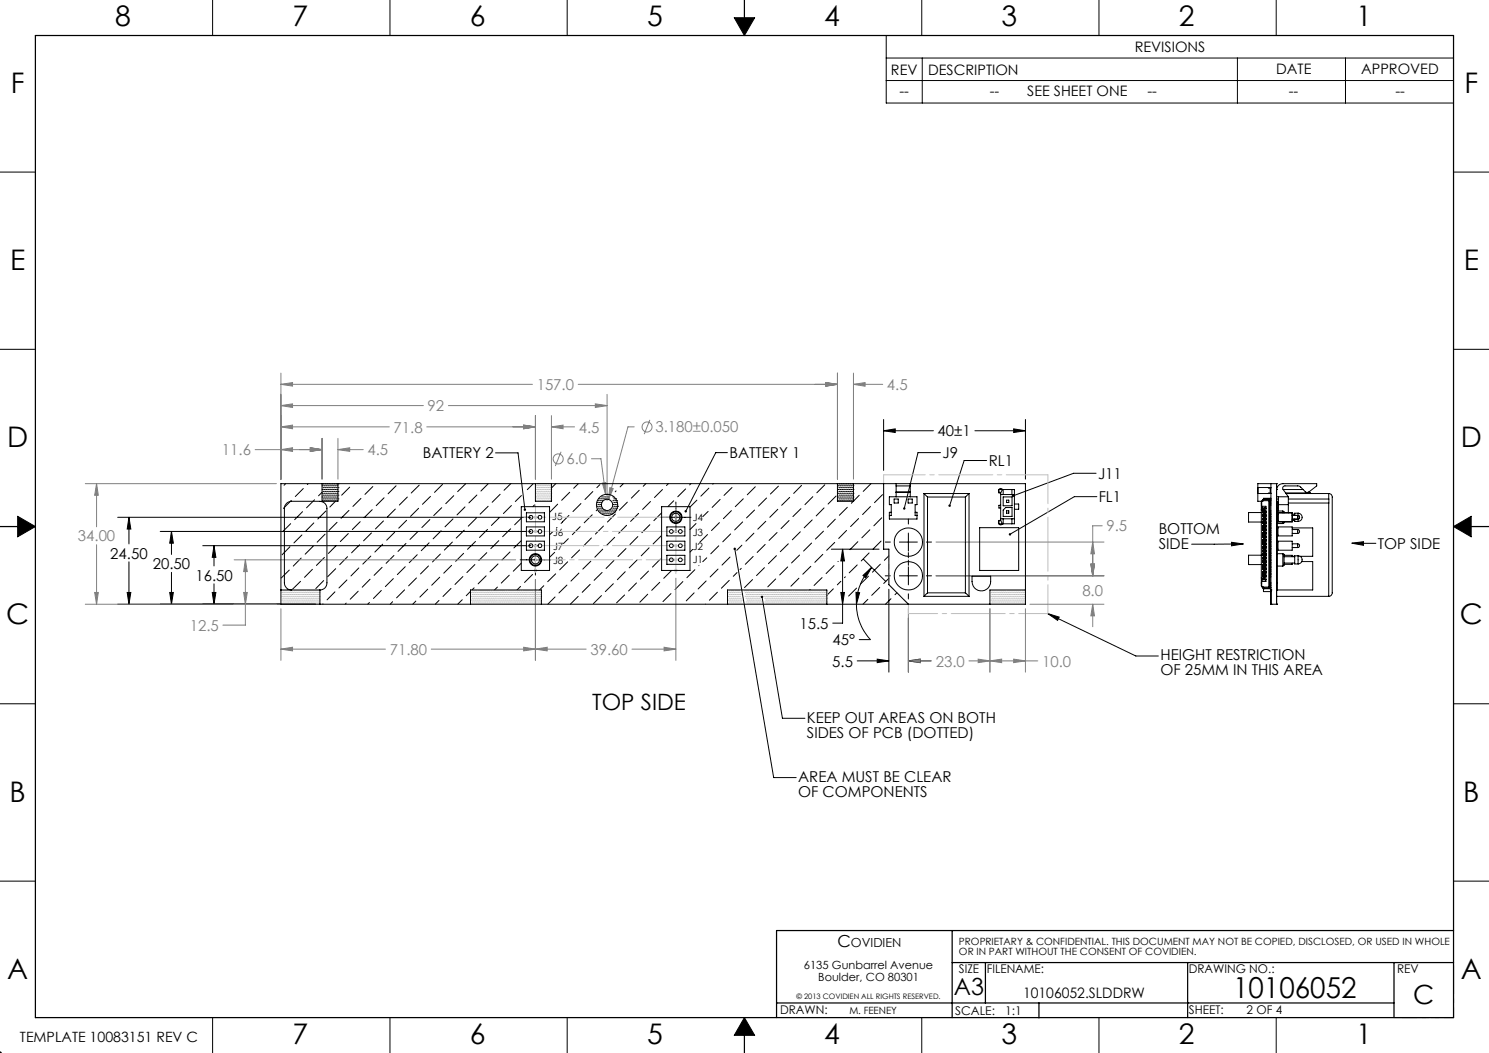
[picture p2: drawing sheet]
<svg xmlns="http://www.w3.org/2000/svg" width="420mm" height="297mm" viewBox="0 0 420 297" stroke-linecap="round" stroke-linejoin="round" font-family="sans-serif">
<defs><g id="words">
<text font-size="8.1" x="347.8" y="281.5">10106052</text>
<g font-size="8">
<text x="32.5" y="7.4">8</text>
<text x="82.5" y="7.4">7</text>
<text x="132.5" y="7.4">6</text>
<text x="182.5" y="7.4">5</text>
<text x="232.5" y="7.4">4</text>
<text x="282.5" y="7.4">3</text>
<text x="332.5" y="7.4">2</text>
<text x="382.5" y="7.4">1</text>
<text x="3.1" y="26.2">F</text>
<text x="413.1" y="26.1">F</text>
<text x="2.9" y="76.1">E</text>
<text x="412.9" y="76.1">E</text>
<text x="2" y="126.1">D</text>
<text x="412" y="126.1">D</text>
<text x="1.8" y="176.1">C</text>
<text x="411.8" y="176.1">C</text>
<text x="2.7" y="226.2">B</text>
<text x="412.7" y="226.2">B</text>
<text x="2" y="276.1">A</text>
<text x="412" y="276.1">A</text>
<text x="82.5" y="294.4">7</text>
<text x="132.5" y="294.4">6</text>
<text x="182.5" y="294.4">5</text>
<text x="232.5" y="294.4">4</text>
<text x="282.5" y="294.4">3</text>
<text x="332.5" y="294.4">2</text>
<text x="382.5" y="294.4">1</text>
</g>
<text font-size="7.5" x="398.6" y="283.1">C</text>
<text font-size="6.7" x="269.1" y="280.7">A3</text>
<text font-size="6.3" x="167" y="200.3">TOP SIDE</text>
<text font-size="4.7" x="236.2" y="267.1">C</text>
<g font-size="4.2" fill="#808080">
<text x="151.4" y="110">157.0</text>
<text x="250.2" y="110">4.5</text>
<text x="120.6" y="116">92</text>
<text x="111" y="122">71.8</text>
<text x="163.3" y="122">4.5</text>
<text x="184.9" y="122">3.180±0.050</text>
<text x="62.6" y="128.4">11.6</text>
<text x="103.6" y="128.4">4.5</text>
<text x="159.8" y="131">6.0</text>
<text x="312.1" y="149.9">9.5</text>
<text x="22" y="152.7">34.00</text>
<text x="305.3" y="168">8.0</text>
<text x="53.5" y="177.9">12.5</text>
<text x="109.9" y="184.7">71.80</text>
<text x="166.5" y="184.7">39.60</text>
<text x="263.9" y="188">23.0</text>
<text x="293.9" y="188">10.0</text>
</g>
<g font-size="4.2">
<text x="264.5" y="123.1">40±1</text>
<text x="119.3" y="129.3">BATTERY 2</text>
<text x="205.7" y="129.3">BATTERY 1</text>
<text x="265.9" y="129.3">J9</text>
<text x="278.9" y="131.5">RL1</text>
<text x="309.7" y="135.1">J11</text>
<text x="309.9" y="141.7">FL1</text>
<text x="326.8" y="150.7">BOTTOM</text>
<text x="326.8" y="154.8">SIDE</text>
<text x="388.6" y="154.8">TOP SIDE</text>
<text x="31.1" y="157.5">24.50</text>
<text x="43.1" y="160.5">20.50</text>
<text x="55.1" y="163.7">16.50</text>
<text x="225.5" y="177.3">15.5</text>
<text x="234.8" y="182">45°</text>
<text x="234.8" y="188">5.5</text>
<text x="327.3" y="186.3">HEIGHT RESTRICTION</text>
<text x="327.3" y="190.5">OF 25MM IN THIS AREA</text>
<text x="227.6" y="203.9">KEEP OUT AREAS ON BOTH</text>
<text x="227.6" y="208.1">SIDES OF PCB (DOTTED)</text>
<text x="225.1" y="220.5">AREA MUST BE CLEAR</text>
<text x="225.1" y="224.7">OF COMPONENTS</text>
</g>
<g font-size="4.1">
<text x="320.1" y="14.8">REVISIONS</text>
<text x="251.3" y="21.1">REV</text>
<text x="261.8" y="21">DESCRIPTION</text>
<text x="360" y="21">DATE</text>
<text x="384" y="21">APPROVED</text>
<text x="253.7" y="27.1">--</text>
<text x="279.2" y="27.1">--</text>
<text x="289.8" y="27.1">SEE SHEET ONE</text>
<text x="323.6" y="27.1">--</text>
<text x="363.5" y="27.1">--</text>
<text x="393.6" y="27.1">--</text>
<text x="288.6" y="281.4">10106052.SLDDRW</text>
</g>
<text font-size="4" x="5.6" y="293.9">TEMPLATE 10083151 REV C</text>
<text font-size="3.5" x="240" y="267.1">OVIDIEN</text>
<g font-size="3.4">
<text x="270.5" y="274.4">SIZE</text>
<text x="278.3" y="274.4">FILENAME:</text>
<text x="335.3" y="274.4">DRAWING NO.:</text>
<text x="394.1" y="274.5">REV</text>
<text x="220" y="286.1">DRAWN:</text>
<text x="269.4" y="286.2">SCALE:</text>
<text x="283.5" y="286.2">1:1</text>
<text x="335.3" y="286.1">SHEET:</text>
<text x="351.6" y="286.1">2 OF 4</text>
</g>
<g font-size="3.2">
<text x="226.7" y="273.4">6135 Gunbarrel Avenue</text>
<text x="230.8" y="276.6">Boulder, CO 80301</text>
</g>
<g font-size="2.8">
<text x="155.8" y="146.6">J5</text>
<text x="195.4" y="147">J4</text>
<text x="156" y="151.1">J6</text>
<text x="156" y="155.1">J7</text>
<text x="195.4" y="155.1">J2</text>
<text x="195.4" y="151.1">J3</text>
<text x="156" y="159.2">J8</text>
<text x="195.4" y="158.9">J1</text>
<text x="270.5" y="266.6">PROPRIETARY &amp; CONFIDENTIAL. THIS DOCUMENT MAY NOT BE COPIED, DISCLOSED, OR USED IN WHOLE</text>
<text x="270.5" y="269.5">OR IN PART WITHOUT THE CONSENT OF COVIDIEN.</text>
<text x="239.6" y="286">M. FEENEY</text>
</g>
<text font-size="2.1" x="224.6" y="281.8">© 2013 COVIDIEN ALL RIGHTS RESERVED.</text>
</g></defs>
<g fill="none" stroke="#000" stroke-width=".28">
<path d="M60 0v10M110 0v10M160 0v10M207.1 5h5.8l-2.9 5zM250 10v19.1h160M250 16.4h160M260 0v10M260.1 16.4v12.7M310 0v10M349 16.4v12.7M360 0v10M379.5 16.4v12.7"/>
<path d="M250 22.7h160M0 48.5h10M410 48.5h10M0 98.5h10M410 98.5h10M249.2 118.3v14.4M289.2 118.3v16.8M80.6 136.4l-.5 .5M85.5 137.8l-2.2 2.2M86.9 136.4l-.2 .3M90.8 138.8l-.9 1M90.8 137h.1"/>
<path d="M90.8 138.1h.1M90.8 139.1h.1M91.1 136.5h.1M91.1 137.5h.1M91.1 138.6h.1M91.1 139.7h.1M91.4 137h.1M91.4 138.1h.1M91.4 139.1h.1M91.6 136.5h.1M91.6 137.5h.1M91.6 138.6h.1"/>
<path d="M91.6 139.7h.1M91.9 137h.1M91.9 138.1h.1M91.9 139.1h.1M92.1 136.5h.1M92.1 137.5h.1M92.1 138.6h.1M92.1 139.7h.1M92.4 137h.1M92.4 138.1h.1M92.4 139.1h.1M92.7 136.5h.1"/>
<path d="M92.7 137.5h.1M92.7 138.6h.1M92.7 139.7h.1M93 137h.1M93 138.1h.1M93 139.1h.1M93.2 136.5h.1M93.2 137.5h.1M93.2 138.6h.1M93.2 139.7h.1M93.5 137h.1M93.5 138.1h.1"/>
<path d="M93.5 139.1h.1M93.7 136.5h.1M93.7 137.5h.1M93.7 138.6h.1M93.7 139.7h.1M94 137h.1M94 138.1h.1M94 139.1h.1M94.3 136.5h.1M94.3 137.5h.1M94.3 138.6h.1M94.3 139.7h.1"/>
<path d="M94.5 137h.1M94.5 138.1h.1M94.5 139.1h.1M94.8 136.5h.1M94.8 137.5h.1M94.8 138.6h.1M94.8 139.7h.1M95.1 137h.1M95.1 138.1h.1M95.1 139.1h.1M95.3 136.5h.1M95.3 137.5h.1"/>
<path d="M95.3 138.6h.1M95.3 139.7h.1M98.6 137.4l-2.2 2.3M105.2 137.2l-2.3 2.2M111.7 137l-2.2 2.3M118.3 136.8l-2.3 2.3M124.8 136.6l-2.2 2.3M128 139.8l-2.3 2.3M131.3 136.5l-2.2 2.2M134.5 139.6l-2.2 2.2M137.7 136.4l-2.1 2.1M139.8 127.7h6.3l2 16.1"/>
<path d="M141.1 139.4l-2.3 2.3M144.1 136.4l-1.9 1.9M147.1 139.8l-1.8 1.7M150.4 136.4l-1.7 1.7M156.8 136.4l-1.3 1.3M160.7 138.8l-2.3 2.3M163.1 136.4l-1.3 1.3M167.2 138.6l-2.2 2.3M169.2 136.7l-.9 .8M173.8 138.5l-.3 .2M175.8 136.4l-.9 .9M180.3 138.3l-2.2 2.2"/>
<path d="M182.2 136.4l-.8 .8M186.9 138.1l-2.3 2.2M188.5 136.4l-.5 .5M193.4 137.9l-2.2 2.2M194.9 136.4l-.4 .4M200 137.7l-2.3 2.2M201.2 136.4l-.2 .2M205.2 127.7h-3.3l-8.5 16.5M206.5 137.5l-2.3 2.2M213 137.3l-2.2 2.3M219.6 137.1l-2.3 2.2M226.1 136.9l-2.2 2.3"/>
<path d="M232.7 136.7l-2.3 2.3M235.8 139.9l-2.2 2.3M236.4 137h.1M236.4 138.1h.1M236.4 139.1h.1M236.6 136.5h.1M236.6 137.5h.1M236.6 138.6h.1M236.6 139.7h.1M236.9 137h.1M236.9 138.1h.1M236.9 139.1h.1"/>
<path d="M237.1 136.5h.1M237.1 137.5h.1M237.1 138.6h.1M237.1 139.7h.1M237.4 137h.1M237.4 138.1h.1M237.4 139.1h.1M237.7 136.5h.1M237.7 137.5h.1M237.7 138.6h.1M237.7 139.7h.1M237.9 137h.1"/>
<path d="M237.9 138.1h.1M237.9 139.1h.1M238.2 136.5h.1M238.2 137.5h.1M238.2 138.6h.1M238.2 139.7h.1M238.5 137h.1M238.5 138.1h.1M238.5 139.1h.1M238.7 136.5h.1M238.7 137.5h.1M238.7 138.6h.1"/>
<path d="M238.7 139.7h.1M239 137h.1M239 138.1h.1M239 139.1h.1M239.3 136.5h.1M239.3 137.5h.1M239.3 138.6h.1M239.3 139.7h.1M239.5 137h.1M239.5 138.1h.1M239.5 139.1h.1M239.8 136.5h.1"/>
<path d="M239.8 137.5h.1M239.8 138.6h.1M239.8 139.7h.1M240.1 137h.1M240.1 138.1h.1M240.1 139.1h.1M240.3 136.5h.1M240.3 137.5h.1M240.3 138.6h.1M240.3 139.7h.1M240.6 137h.1M240.6 138.1h.1"/>
<path d="M240.6 139.1h.1M242.4 139.7l-1.7 1.7M245.7 136.4l-2.2 2.2M248.9 139.5l-2.2 2.3M249.2 121.5h14.1M249.2 121.5l3.3-.5v1zM265.3 127.7h-6.4l-3.8 15.7M275 121.5h14.2M278.3 129.9h-6.3l-4.1 12.7M285.9 121l3.3 .5-3.3 .5zM309.2 133.5h-6.4l-17.1 6.4M5 145.6l5 2.9-5 2.9z"/>
<path d="M33.2 145.9h116.6M36.4 145.9v7.5M36.4 158.5v11.9M36.4 145.9l.5 3.3h-1zM45.2 149.9h104.6M48.4 149.9v6.5M48.4 149.9l.5 3.3h-1zM57.2 153.9h92.6M60.4 153.9v5.7M60.4 153.9l.5 3.3h-1zM81.8 154.2l-2.2 2.3M82 147.7l-2.3 2.3"/>
<path d="M82.2 141.1l-2.3 2.3M84.9 157.4l-2.2 2.3M85.2 150.9l-2.3 2.2M85.3 144.3l-2.2 2.3M88.3 154.1l-2.2 2.2M88.5 147.5l-2.2 2.3M88.7 141l-2.2 2.2M90.8 140.2h.1M90.8 141.2h.1M91.1 140.7h.1M91.4 140.2h.1M91.4 141.2h.1"/>
<path d="M91.5 157.2l-2.2 2.3M91.6 140.7h.1M91.7 150.7l-2.2 2.2M91.9 144.1l-2.3 2.3M91.9 140.2h.1M91.9 141.2h.1M92.1 140.7h.1M92.4 140.2h.1M92.4 141.2h.1M92.7 140.7h.1M93 140.2h.1M93 141.2h.1"/>
<path d="M93.2 140.7h.1M93.5 140.2h.1M93.5 141.2h.1M93.7 140.7h.1M94 140.2h.1M94 141.2h.1M94.3 140.7h.1M94.5 140.2h.1M94.5 141.2h.1M94.6 141.4l-1.6 1.6M94.8 140.7h.1M94.9 153.8l-2.3 2.3"/>
<path d="M95.1 147.3l-2.3 2.3M95.1 140.2h.1M95.1 141.2h.1M95.3 140.7h.1M98 157l-2.2 2.3M98.2 150.5l-2.2 2.2M98.4 144l-2.2 2.2M101.4 153.7l-2.2 2.2M101.6 147.1l-2.2 2.3M101.8 140.6l-2.2 2.2M104.6 156.8l-2.3 2.3M104.8 150.3l-2.2 2.2"/>
<path d="M105 143.8l-2.3 2.2M108 153.5l-2.3 2.2M108.2 146.9l-2.3 2.3M108.3 140.4l-2.2 2.2M111.1 156.7l-2.2 2.2M111.3 150.1l-2.2 2.3M111.5 143.6l-2.2 2.2M114.3 159.8l-2.2 2.3M114.5 153.3l-2.2 2.2M114.7 146.8l-2.2 2.2M114.9 140.2l-2.3 2.2M117.7 156.5l-2.3 2.2"/>
<path d="M117.9 149.9l-2.3 2.2M118.1 143.4l-2.3 2.2M120.9 159.6l-2.3 2.3M121 153.1l-2.2 2.2M121.2 146.5l-2.2 2.3M121.4 140l-2.2 2.2M124.2 156.3l-2.2 2.2M124.4 149.7l-2.2 2.3M124.6 143.2l-2.3 2.2M127.4 159.5l-2.2 2.2M127.6 152.9l-2.3 2.2M127.8 146.4l-2.3 2.2"/>
<path d="M130.8 156.1l-2.3 2.2M131 149.5l-2.3 2.3M131.2 143l-2.3 2.2M133.9 159.2l-2.2 2.3M134.1 152.7l-2.2 2.2M134.3 146.2l-2.2 2.2M137.3 155.9l-2.3 2.2M137.5 149.3l-2.2 2.3M137.7 142.8l-2.3 2.2M140.5 159.1l-2.3 2.2M140.7 152.5l-2.3 2.3M140.9 146l-2.3 2.2"/>
<path d="M143.9 155.7l-2.3 2.2M144 149.2l-2.2 2.2M144.3 142.6l-2.3 2.2M146.7 157.9h8.6M147 146.2l-1.8 1.8M147 152.5l-2 2M147 158.9l-2.2 2.2M150.8 142.4l-.5 .5M151 153.6v8.6M156 149.9l-1 .9M156.5 155.8l-1.5 1.4M157.1 148.8l-.1 .1"/>
<path d="M157.3 142.2l-2.2 2.3M158.8 159.8l-.9 .9M160.1 158.5l-1.2 1.2M160.3 151.9l-1.4 1.4M160.5 145.4l-2.2 2.2M163.5 155.1l-2.3 2.2M163.7 148.6l-2.3 2.2M163.9 142l-2.3 2.3M166.7 158.3l-2.3 2.2M166.8 151.7l-2.2 2.3M167 145.2l-2.2 2.3M168.5 143.7l-.3 .4"/>
<path d="M170 154.9l-2.2 2.3M170.2 148.4l-2.2 2.2M173.2 158.1l-2.2 2.2M173.4 151.5l-2.3 2.3M173.6 145l-2.3 2.2M176.6 154.7l-2.3 2.3M176.7 148.2l-2.2 2.2M177 141.6l-2.3 2.3M179.7 157.9l-2.2 2.3M179.9 151.3l-2.2 2.3M180.1 144.8l-2.2 2.3M183.1 154.5l-2.2 2.3"/>
<path d="M183.3 148l-2.3 2.2M183.5 141.5l-2.2 2.2M186.3 157.7l-2.3 2.2M186.3 145.9h8.6M186.5 151.2l-2.3 2.2M186.6 144.7l-2.2 2.2M190 141.2l-1.6 1.7M190.6 141.6v8.6M195.4 155l-.8 .7M196.3 147.7l-1.7 1.7M196.6 141.1l-2 1.9M197.1 159.5v.1"/>
<path d="M199.4 157.3l-1.2 1.1M199.6 150.8l-2.2 2.2M199.7 144.2l-1.5 1.5M202.7 153.9l-2.2 2.3M202.9 147.4l-2.2 2.2M203.1 140.9l-2.2 2.2M205.9 157.1l-2.2 2.3M206.1 150.6l-2.2 2.2M206.3 144l-2.3 2.3M207.3 154.8l10.9 64.5h6.4M209.3 153.8l-1.5 1.4M209.5 147.2l-2.3 2.3"/>
<path d="M209.7 140.7l-2.3 2.2M212.4 156.9l-2.2 2.3M212.7 150.4l-2.3 2.2M212.8 143.9l-2.2 2.2M215.8 153.6l-2.2 2.2M216 147l-2.3 2.3M216.2 140.5l-2.2 2.2M219 156.7l-2.3 2.3M219.2 150.2l-2.3 2.2M219.4 143.6l-2.3 2.3M222.2 159.9l-2.3 2.3M222.4 153.4l-2.3 2.2"/>
<path d="M222.6 146.8l-2.3 2.3M222.7 140.3l-2.2 2.2M225.5 156.6l-2.2 2.2M225.7 150l-2.2 2.3M225.9 143.5l-2.2 2.2M228.7 159.7l-2.3 2.3M228.9 153.2l-2.2 2.2M229.1 146.6l-2.3 2.3M229.3 140.1l-2.3 2.2M232.1 156.3l-2.3 2.3M232.3 149.8l-2.3 2.2M232.4 143.3l-2.2 2.2"/>
<path d="M234.5 154.9h13.5M235.3 159.5l-2.3 2.3M235.4 153l-2.2 2.2M235.6 146.4l-2.2 2.3M236.4 140.2h.1M236.4 141.2h.1M236.4 158.4h.1M236.6 140.7h.1M236.9 140.2h.1M236.9 141.2h.1M237.1 140.7h.1M237.4 140.2h.1"/>
<path d="M237.4 141.2h.1M237.7 140.7h.1M237.7 154.9v20.9h-2.8M237.7 154.9l.5 3.3h-1zM237.9 140.2h.1M237.9 141.2h.1M238.2 140.7h.1M238.5 140.2h.1M238.5 141.2h.1M238.7 140.7h.1M238.8 149.6l-2.2 2.3M239 140.2h.1"/>
<path d="M239 141.2h.1M239 143.1l-2.3 2.2M239.3 140.7h.1M239.5 140.2h.1M239.5 141.2h.1M239.8 140.7h.1M240.1 140.2h.1M240.1 141.2h.1M240.3 140.7h.1M240.6 140.2h.1M240.6 141.2h.1M240.7 141.4l-.6 .6"/>
<path d="M241.8 159.3l-2.3 2.3M242 152.8l-2.3 2.2M242.2 146.3l-2.3 2.2M243.6 157.8l6.2 6.2M245.1 156l-2.2 2.2M245.4 149.4l-2.3 2.3M245.5 142.9l-2.2 2.2M248.3 159.1l-2.2 2.3M248.5 152.6l-2.2 2.3M248.7 146l-2.2 2.3M249.7 152.9h1.4M250.7 156.8l-1.3 1.2"/>
<path d="M253.7 152.9h5.1M256.2 146.4v1.4M256.2 150.4v5M256.2 155.9v1.4M256.2 158v1.5M256.2 159.9v5.1M261.3 152.9h1.4M309.4 140.1h-6.4l-18.1 10.6M347.4 153l3.3 .4-3.3 .5zM350.7 153.4l-14.6 .1M381.3 153.2l3.3-.4v1zM381.3 153.2h6.8"/>
<path d="M410 148.5l5-2.9v5.8zM33.2 170.4h55.8M35.9 167.1h1l-.5 3.3zM47.9 167.1h1l-.5 3.3zM48.4 161.4v9M59.9 167.1h1l-.5 3.3zM60.4 164.7v5.7M81.6 160.8l-2.3 2.2M84.8 164l-2.3 2.2M88.1 160.6l-2.2 2.2M91.1 170.3l-.1 .1M91.3 163.8l-2.2 2.2"/>
<path d="M94.5 166.9l-2.2 2.3M94.7 160.4l-2.3 2.3M97.6 170.1l-.2 .3M97.9 163.6l-2.3 2.2M101 166.8l-2.2 2.2M101.2 160.2l-2.2 2.3M104.2 169.9l-.5 .5M104.4 163.4l-2.2 2.2M107.6 166.5l-2.3 2.3M107.8 160l-2.3 2.3M110.7 169.7l-.6 .7M110.9 163.2l-2.2 2.2"/>
<path d="M114.1 166.4l-2.2 2.2M117.3 169.5l-.9 .9M117.5 163l-2.2 2.2M120.7 166.2l-2.3 2.2M123.8 169.4l-1 1M124 162.8l-2.2 2.3M127.2 166l-2.2 2.2M130.4 169.2l-1.3 1.2M130.6 162.6l-2.3 2.2M132.7 166.8l-1.2 1.2M133.7 165.8l-.6 .6M137.1 162.4l-2.2 2.3"/>
<path d="M140.3 165.6l-.8 .8M143.7 162.2l-2.3 2.3M146.8 165.4l-1 1M150.2 162l-2.2 2.3M151.3 160.9h.1M153.4 165.2l-1.2 1.2M156.6 168.4l-2.1 2M156.7 161.9l-2.2 2.2M159.9 165l-2.2 2.2M163.1 168.2l-2.2 2.2M163.3 161.6l-2.3 2.3M166.5 164.8l-2.3 2.3"/>
<path d="M169.7 168l-2.3 2.2M169.8 161.5l-2.2 2.2M173 164.6l-2.3 2.3M176.2 167.8l-2.3 2.2M176.4 161.3l-2.3 2.2M179.5 164.4l-2.2 2.3M182.7 167.6l-2.2 2.3M182.9 161.1l-2.2 2.2M186.1 164.2l-2.3 2.3M189.3 167.4l-2.3 2.3M189.4 160.9l-2.2 2.2M192.6 164l-2.2 2.3"/>
<path d="M195.8 167.2l-2.2 2.3M196 160.7l-2.3 2.2M199 170.4h.1M199.2 163.9l-2.3 2.2M202.4 167l-2.3 2.3M202.5 160.5l-2.2 2.2M205.7 163.7l-2.2 2.2M207.9 161.5l-1.1 1.1M209.1 160.3l-.4 .4M212.3 163.5l-2.3 2.2M214.9 168.3l5.8 34.3h6.3M215.6 160.1l-2.2 2.2"/>
<path d="M218.8 163.3l-2.2 2.2M225.4 163.1l-2.3 2.2M228.5 166.3l-.1 .1M231.9 162.9l-2.3 2.2M235.1 166.1l-1.9 1.8M237.2 167.1h1l-.5 3.3zM237.2 164l-1 1M238.4 162.7l-.2 .2M241.4 167.1l1.1 .1-.9 3.2zM241.6 170.4a14.6 14.6 0 0 0 3.9 10h-3.1M241.6 165.9l-2.2 2.2M243.4 162.3l2.5-2.2-1.7 2.8z"/>
<path d="M244.8 169l-1.4 1.4M245 162.5l-2.3 2.2M245.9 160.1a14.8 14.8 0 0 0-4.3 10.3M248.1 165.7l-2.2 2.2M249.7 162.4h1.4M250.7 163.1l-1.4 1.5M250.7 166.2v23.4M251.3 168.9l-1.5 1.5M253 167.2l-.6 .5M253.7 162.4h5.1M256.2 170.4h-.1M256.2 167.5v1.4"/>
<path d="M256.2 174.3v15.3M261.3 162.4h1.4M295.6 173.1l3.2 1-.5 .9zM295.6 173.1l24.8 11.9h6.3M0 198.5h10M241.8 186.4h8.9M247.4 185.9l3.3 .5-3.3 .5zM256.2 186.4h6.4M256.2 186.4l3.3-.5v1zM410 198.5h10M0 248.5h10M410 248.5h10"/>
<path d="M-.1 297h.6M0 297v.1M0 296.5v.6l.4-.4M60 287v10M110 287v10M160 287v10M210 287l2.9 5h-5.8zM260 287v10M310 287v10M360 287v10"/>
</g>
<path d="M393.2 287h16.8" fill="none" stroke="#000" stroke-width=".28" stroke-dasharray="15.2 1.3 1.3 1.3" stroke-dashoffset="8.8"/>
<path d="M410 272.4v14.6M395.4 287h14.6" fill="none" stroke="#000" stroke-width=".28" stroke-dasharray="15.2 1.3 1.3 1.3" stroke-dashoffset="7.3"/>
<g fill="none" stroke="#000" stroke-width=".35">
<path d="M10 10h400v277h-400zM210 0v10M0 148.5h10M410 148.5h10M268.6 262.5v24.5M268.6 271.5h141.4M278 271.5v11.4M335 271.5v15.5M393.2 271.5v15.5M410 262.5h-191v24.5M210 287v10M219 282.9h174.2"/>
<path d="M293.1 282.9v4.2"/>
</g>
<path d="M5 148.5v2.9l5-2.9zM5 145.6v2.9h5zM410 148.5h5v-2.9zM410 148.5l5 2.9v-2.9zM210 287v5h2.9zM210 287l-2.9 5h2.9zM207.1 5l2.9 5v-5zM210 5v5l2.9-5z" fill-rule="evenodd" fill="#000"/>
<g fill="none" stroke="#808080" stroke-width=".28">
<path d="M79.2 108.4l3.3-.5v1zM79.2 114.4l3.3-.5v1zM79.2 105.2v29.9M79.2 108.4h71M79.2 114.4h40.2M126.5 114.4h44.7M147.7 119.9l3.3 .5-3.3 .5zM151 117.2v17.9M155.5 117.2v17.9M163.1 108.4h73.1M167.9 113.9l3.3 .5-3.3 .5zM171.2 111.2v29.9"/>
<path d="M183.3 118.4l-1.6 4M232.9 107.9l3.3 .5-3.3 .5zM236.2 105.2v29.9M240.7 108.4l3.3-.5v1zM240.7 108.4h8.3M240.7 105.2v29.9M24.1 136.4h53.9M27.2 136.4l.5 3.3h-1zM27.2 136.4v12.2M72 126.8h18.8M79.2 126.8l3.3-.5v1zM79.2 120.4l3.3-.5v1z"/>
<path d="M79.2 120.4h30.6M87.5 126.3l3.3 .5-3.3 .5zM90.8 123.6v11.5M95.3 126.8l3.3-.5v1zM95.3 126.8h7.1M95.3 123.6v11.5M120.4 120.4h30.6M155.5 120.4l3.3-.5v1zM155.5 120.4h6.6M158.3 127.4l-1.7 4M166.8 129.4h2.7l1.3 10M169.9 136.2l1-.1-.1 3.3z"/>
<path d="M172 137.5l1 .3-1.4 3.1zM178.9 120.4h-1.8l-5.5 20.5M27.2 153.6v16.8M66 157.9h79.5M69.2 157.9l.5 3.3h-1zM69.2 157.9v18.4h-6.3M264 152.9h47.4M307.7 159.1h1l-.5 3.3zM308.2 152.9l.5 3.3h-1zM310.9 148.3h-2.7v14.1M24.1 170.4h64.9M26.7 167.1h1l-.5 3.3z"/>
<path d="M68.7 167.1h1l-.5 3.3zM79.2 171.7v14.6M151 163.5v22.8M190.6 163.1v23.2M256.2 171.7v17.9M264 162.4h47.4M279.2 171.7v17.9M289.2 171.7v17.9M290.5 170.4h20.9M308.2 170.4l.5 3.3h-1zM308.2 170.4v6.4M79.2 183.1l3.3-.5v1z"/>
<path d="M79.2 183.1h29.5M121.6 183.1h43.7M147.7 182.6l3.3 .5-3.3 .5zM151 183.1l3.3-.5v1zM178.3 183.1h12.3M187.3 182.6l3.3 .5-3.3 .5zM256.2 186.4l3.3-.5v1zM256.2 186.4h6.5M275.9 185.9l3.3 .5-3.3 .5zM279.2 186.4l3.3-.5v1zM285.9 185.9l3.3 .5-3.3 .5zM292.7 186.4h-19.4"/>
<circle cx="157.4" cy="129.4" r="1.41"/>
<circle cx="182.5" cy="120.4" r="1.42"/>
</g>
<g fill="none" stroke="#c0c0c0" stroke-width=".28" stroke-dasharray="6.3 1.3 1.3 1.3 1.3 1.3" stroke-linecap="butt">
<path d="M150.7 145.5l.7 .7M150.7 146.2l.7-.7M150.7 149.5l.7 .7M150.7 150.2l.7-.7M150.7 153.5l.7 .7M150.7 154.2l.7-.7M150.7 157.5l.7 .7M150.7 158.2l.7-.7M151 146.4v-1M151 150.4v-1M151 154.4v-1M151 158.4v-1"/>
<path d="M151.5 145.9h-1M151.5 149.9h-1M151.5 153.9h-1M151.5 157.9h-1M190.3 145.5l.7 .7M190.3 146.2l.7-.7M190.3 149.5l.7 .7M190.3 150.2l.7-.7M190.3 153.5l.7 .7M190.3 154.2l.7-.7M190.3 157.5l.7 .7M190.3 158.2l.7-.7"/>
<path d="M190.6 146.4v-1M190.6 150.4v-1M190.6 154.4v-1M190.6 158.4v-1M191.1 145.9h-1M191.1 149.9h-1M191.1 153.9h-1M191.1 157.9h-1M150.7 160.5l.7 .7M150.7 161.2l.7-.7M151 161.4v-1M151.5 160.9h-1"/>
<path d="M190.3 160.5l.7 .7M190.3 161.2l.7-.7M190.6 161.4v-1M191.1 160.9h-1"/>
</g>
<g fill="none" stroke="#000" stroke-width=".28" stroke-dasharray="6.3 1.3 1.3 1.3 1.3 1.3">
<path d="M168.4 141.7h.1M168.4 142.8h.1M168.6 141.2h.1M168.6 142.3h.1M168.6 143.3h.1M168.9 140.7h.1M168.9 141.7h.1M168.9 142.8h.1M168.9 143.9h.1M169.2 141.2h.1M169.2 142.3h.1M169.2 143.3h.1"/>
<path d="M169.2 144.4h.1M169.4 140.7h.1M169.4 141.7h.1M169.4 142.8h.1M169.4 143.9h.1M169.7 140.2h.1M169.7 141.2h.1M169.7 143.3h.1M169.7 144.4h.1M170 140.7h.1M170 143.9h.1M170 144.9h.1"/>
<path d="M170.2 140.2h.1M170.2 144.4h.1M170.5 140.7h.1M170.5 143.9h.1M170.5 144.9h.1M170.8 140.2h.1M170.8 144.4h.1M171 140.7h.1M171 144.9h.1M171.3 140.2h.1M171.3 144.4h.1M171.5 140.7h.1"/>
<path d="M171.5 144.9h.1M171.8 144.4h.1M172.1 143.9h.1M172.1 144.9h.1M172.3 144.4h.1M172.6 143.9h.1M172.6 144.9h.1M172.9 140.2h.1M172.9 141.2h.1M172.9 142.3h.1M172.9 143.3h.1M172.9 144.4h.1"/>
<path d="M173.1 140.7h.1M173.1 141.7h.1M173.1 142.8h.1M173.1 143.9h.1M173.4 141.2h.1M173.4 142.3h.1M173.4 143.3h.1M173.4 144.4h.1M173.7 140.7h.1M173.7 141.7h.1M173.7 142.8h.1M173.7 143.9h.1"/>
<path d="M173.9 141.2h.1M173.9 142.3h.1M173.9 143.3h.1M174.2 142.8h.1"/>
</g>
<path d="M249.2 154.9h1.5M256.2 170.4v2.7" fill="none" stroke="#c0c0c0" stroke-width=".28" stroke-dasharray="15.2 1.3 1.3 1.3"/>
<path d="M250.7 154.9v10" fill="none" stroke="#c0c0c0" stroke-width=".28" stroke-dasharray="15.2 1.3 1.3 1.3" stroke-dashoffset="12.1"/>
<path d="M250.7 164.9l5.5 5.5" fill="none" stroke="#c0c0c0" stroke-width=".28" stroke-dasharray="15.2 1.3 1.3 1.3" stroke-dashoffset="13.3"/>
<path d="M249.2 133.9h46.4" fill="none" stroke="#c0c0c0" stroke-width=".28" stroke-dasharray="15.2 1.3 1.3 1.3" stroke-dashoffset="3.5"/>
<path d="M249.2 133.9v21" fill="none" stroke="#c0c0c0" stroke-width=".28" stroke-dasharray="15.2 1.3 1.3 1.3" stroke-dashoffset="6.7"/>
<path d="M256.2 173.1h39.4" fill="none" stroke="#c0c0c0" stroke-width=".28" stroke-dasharray="15.2 1.3 1.3 1.3" stroke-dashoffset="7"/>
<path d="M295.6 133.9v39.2" fill="none" stroke="#c0c0c0" stroke-width=".28" stroke-dasharray="15.2 1.3 1.3 1.3" stroke-dashoffset="7.1"/>
<path d="M190.6 142.3v19.5" fill="none" stroke="#c0c0c0" stroke-width=".28" stroke-dasharray="15.2 1.3 1.3 1.3" stroke-dashoffset="7.4"/>
<path d="M151 161.5v-19.2" fill="none" stroke="#c0c0c0" stroke-width=".28" stroke-dasharray="15.2 1.3 1.3 1.3" stroke-dashoffset="7.6"/>
<path d="M147.8 145.9h6.2" fill="none" stroke="#c0c0c0" stroke-width=".28" stroke-dasharray="15.2 1.3 1.3 1.3" stroke-dashoffset="14"/>
<path d="M148.5 149.9h5.1M148.5 153.9h5.1M188.1 149.9h5.1M188.1 153.9h5.1M188.1 157.9h5.1" fill="none" stroke="#c0c0c0" stroke-width=".28" stroke-dasharray="15.2 1.3 1.3 1.3" stroke-dashoffset="14.6"/>
<path d="M151 157.9h39.6" fill="none" stroke="#c0c0c0" stroke-width=".28" stroke-dasharray="15.2 1.3 1.3 1.3" stroke-dashoffset="6.9"/>
<path d="M153.6 153.9h34.5M153.6 149.9h34.5" fill="none" stroke="#c0c0c0" stroke-width=".28" stroke-dasharray="15.2 1.3 1.3 1.3" stroke-dashoffset="-.1"/>
<path d="M154 145.9h36.6" fill="none" stroke="#c0c0c0" stroke-width=".28" stroke-dasharray="15.2 1.3 1.3 1.3" stroke-dashoffset="-1.2"/>
<g fill="none" stroke="#c0c0c0" stroke-width=".28" stroke-dasharray="6.3 1.3 1.3 1.3 1.3 1.3">
<path d="M151.2 137h.1M151.2 138h.1M151.2 139.1h.1M151.4 136.5h.1M151.4 137.5h.1M151.4 138.6h.1M151.4 139.6h.1M151.7 137h.1M151.7 138h.1M151.7 139.1h.1M152 136.5h.1M152 137.5h.1"/>
<path d="M152 138.6h.1M152 139.6h.1M152.2 137h.1M152.2 138h.1M152.2 139.1h.1M152.5 136.5h.1M152.5 137.5h.1M152.5 138.6h.1M152.5 139.6h.1M152.8 137h.1M152.8 138h.1M152.8 139.1h.1"/>
<path d="M153 136.5h.1M153 137.5h.1M153 138.6h.1M153 139.6h.1M153.3 137h.1M153.3 138h.1M153.3 139.1h.1M153.6 136.5h.1M153.6 137.5h.1M153.6 138.6h.1M153.6 139.6h.1M153.8 137h.1"/>
<path d="M153.8 138h.1M153.8 139.1h.1M154.1 136.5h.1M154.1 137.5h.1M154.1 138.6h.1M154.1 139.6h.1M154.3 137h.1M154.3 138h.1M154.3 139.1h.1M154.6 136.5h.1M154.6 137.5h.1M154.6 138.6h.1"/>
<path d="M154.6 139.6h.1M154.9 137h.1M154.9 138h.1M154.9 139.1h.1M155.1 136.5h.1M155.1 137.5h.1M155.1 138.6h.1M155.1 139.6h.1M155.4 137h.1M155.4 138h.1M155.4 139.1h.1M151.2 140.2h.1"/>
<path d="M151.2 141.2h.1M151.4 140.7h.1M151.7 140.2h.1M151.7 141.2h.1M152 140.7h.1M152.2 140.2h.1M152.2 141.2h.1M152.5 140.7h.1M152.8 140.2h.1M152.8 141.2h.1M153 140.7h.1M153.3 140.2h.1"/>
<path d="M153.3 141.2h.1M153.6 140.7h.1M153.8 140.2h.1M153.8 141.2h.1M154.1 140.7h.1M154.3 140.2h.1M154.3 141.2h.1M154.6 140.7h.1M154.9 140.2h.1M154.9 141.2h.1M155.1 140.7h.1M155.4 140.2h.1"/>
<path d="M155.4 141.2h.1M79.5 167.1h.1M79.5 168.2h.1M79.5 169.3h.1M79.5 170.3h.1M79.7 166.6h.1M79.7 167.7h.1M79.7 168.7h.1M79.7 169.8h.1M80 167.1h.1M80 168.2h.1M80 169.3h.1"/>
<path d="M80 170.3h.1M80.3 166.6h.1M80.3 167.7h.1M80.3 168.7h.1M80.3 169.8h.1M80.5 167.1h.1M80.5 168.2h.1M80.5 169.3h.1M80.5 170.3h.1M80.8 166.6h.1M80.8 167.7h.1M80.8 168.7h.1"/>
<path d="M80.8 169.8h.1M81.1 167.1h.1M81.1 168.2h.1M81.1 169.3h.1M81.1 170.3h.1M81.3 166.6h.1M81.3 167.7h.1M81.3 168.7h.1M81.3 169.8h.1M81.6 167.1h.1M81.6 168.2h.1M81.6 169.3h.1"/>
<path d="M81.6 170.3h.1M81.9 166.6h.1M81.9 167.7h.1M81.9 168.7h.1M81.9 169.8h.1M82.1 167.1h.1M82.1 168.2h.1M82.1 169.3h.1M82.1 170.3h.1M82.4 166.6h.1M82.4 167.7h.1M82.4 168.7h.1"/>
<path d="M82.4 169.8h.1M82.6 167.1h.1M82.6 168.2h.1M82.6 169.3h.1M82.6 170.3h.1M82.9 166.6h.1M82.9 167.7h.1M82.9 168.7h.1M82.9 169.8h.1M83.2 167.1h.1M83.2 168.2h.1M83.2 169.3h.1"/>
<path d="M83.2 170.3h.1M83.4 166.6h.1M83.4 167.7h.1M83.4 168.7h.1M83.4 169.8h.1M83.7 167.1h.1M83.7 168.2h.1M83.7 169.3h.1M83.7 170.3h.1M84 166.6h.1M84 167.7h.1M84 168.7h.1"/>
<path d="M84 169.8h.1M84.2 167.1h.1M84.2 168.2h.1M84.2 169.3h.1M84.2 170.3h.1M84.5 166.6h.1M84.5 167.7h.1M84.5 168.7h.1M84.5 169.8h.1M84.8 167.1h.1M84.8 168.2h.1M84.8 169.3h.1"/>
<path d="M84.8 170.3h.1M85 166.6h.1M85 167.7h.1M85 168.7h.1M85 169.8h.1M85.3 167.1h.1M85.3 168.2h.1M85.3 169.3h.1M85.3 170.3h.1M85.6 166.6h.1M85.6 167.7h.1M85.6 168.7h.1"/>
<path d="M85.6 169.8h.1M85.8 167.1h.1M85.8 168.2h.1M85.8 169.3h.1M85.8 170.3h.1M86.1 166.6h.1M86.1 167.7h.1M86.1 168.7h.1M86.1 169.8h.1M86.3 167.1h.1M86.3 168.2h.1M86.3 169.3h.1"/>
<path d="M86.3 170.3h.1M86.6 166.6h.1M86.6 167.7h.1M86.6 168.7h.1M86.6 169.8h.1M86.9 167.1h.1M86.9 168.2h.1M86.9 169.3h.1M86.9 170.3h.1M87.1 166.6h.1M87.1 167.7h.1M87.1 168.7h.1"/>
<path d="M87.1 169.8h.1M87.4 167.1h.1M87.4 168.2h.1M87.4 169.3h.1M87.4 170.3h.1M87.7 166.6h.1M87.7 167.7h.1M87.7 168.7h.1M87.7 169.8h.1M87.9 167.1h.1M87.9 168.2h.1M87.9 169.3h.1"/>
<path d="M87.9 170.3h.1M88.2 166.6h.1M88.2 167.7h.1M88.2 168.7h.1M88.2 169.8h.1M88.5 167.1h.1M88.5 168.2h.1M88.5 169.3h.1M88.5 170.3h.1M88.7 166.6h.1M88.7 167.7h.1M88.7 168.7h.1"/>
<path d="M88.7 169.8h.1M89 167.1h.1M89 168.2h.1M89 169.3h.1M89 170.3h.1M89.3 166.6h.1M89.3 167.7h.1M89.3 168.7h.1M89.3 169.8h.1M89.5 167.1h.1M89.5 168.2h.1M89.5 169.3h.1"/>
<path d="M89.5 170.3h.1M89.8 166.6h.1M89.8 167.7h.1M89.8 168.7h.1M89.8 169.8h.1M90.1 167.1h.1M90.1 168.2h.1M90.1 169.3h.1M90.1 170.3h.1M132.9 167.1h.1M132.9 168.2h.1M132.9 169.3h.1"/>
<path d="M132.9 170.3h.1M133.2 166.6h.1M133.2 167.7h.1M133.2 168.7h.1M133.2 169.8h.1M133.4 167.1h.1M133.4 168.2h.1M133.4 169.3h.1M133.4 170.3h.1M133.7 166.6h.1M133.7 167.7h.1M133.7 168.7h.1"/>
<path d="M133.7 169.8h.1M134 167.1h.1M134 168.2h.1M134 169.3h.1M134 170.3h.1M134.2 166.6h.1M134.2 167.7h.1M134.2 168.7h.1M134.2 169.8h.1M134.5 167.1h.1M134.5 168.2h.1M134.5 169.3h.1"/>
<path d="M134.5 170.3h.1M134.8 166.6h.1M134.8 167.7h.1M134.8 168.7h.1M134.8 169.8h.1M135 167.1h.1M135 168.2h.1M135 169.3h.1M135 170.3h.1M135.3 166.6h.1M135.3 167.7h.1M135.3 168.7h.1"/>
<path d="M135.3 169.8h.1M135.6 167.1h.1M135.6 168.2h.1M135.6 169.3h.1M135.6 170.3h.1M135.8 166.6h.1M135.8 167.7h.1M135.8 168.7h.1M135.8 169.8h.1M136.1 167.1h.1M136.1 168.2h.1M136.1 169.3h.1"/>
<path d="M136.1 170.3h.1M136.4 166.6h.1M136.4 167.7h.1M136.4 168.7h.1M136.4 169.8h.1M136.6 167.1h.1M136.6 168.2h.1M136.6 169.3h.1M136.6 170.3h.1M136.9 166.6h.1M136.9 167.7h.1M136.9 168.7h.1"/>
<path d="M136.9 169.8h.1M137.1 167.1h.1M137.1 168.2h.1M137.1 169.3h.1M137.1 170.3h.1M137.4 166.6h.1M137.4 167.7h.1M137.4 168.7h.1M137.4 169.8h.1M137.7 167.1h.1M137.7 168.2h.1M137.7 169.3h.1"/>
<path d="M137.7 170.3h.1M137.9 166.6h.1M137.9 167.7h.1M137.9 168.7h.1M137.9 169.8h.1M138.2 167.1h.1M138.2 168.2h.1M138.2 169.3h.1M138.2 170.3h.1M138.5 166.6h.1M138.5 167.7h.1M138.5 168.7h.1"/>
<path d="M138.5 169.8h.1M138.7 167.1h.1M138.7 168.2h.1M138.7 169.3h.1M138.7 170.3h.1M139 166.6h.1M139 167.7h.1M139 168.7h.1M139 169.8h.1M139.3 167.1h.1M139.3 168.2h.1M139.3 169.3h.1"/>
<path d="M139.3 170.3h.1M139.5 166.6h.1M139.5 167.7h.1M139.5 168.7h.1M139.5 169.8h.1M139.8 167.1h.1M139.8 168.2h.1M139.8 169.3h.1M139.8 170.3h.1M140.1 166.6h.1M140.1 167.7h.1M140.1 168.7h.1"/>
<path d="M140.1 169.8h.1M140.3 167.1h.1M140.3 168.2h.1M140.3 169.3h.1M140.3 170.3h.1M140.6 166.6h.1M140.6 167.7h.1M140.6 168.7h.1M140.6 169.8h.1M140.9 167.1h.1M140.9 168.2h.1M140.9 169.3h.1"/>
<path d="M140.9 170.3h.1M141.1 166.6h.1M141.1 167.7h.1M141.1 168.7h.1M141.1 169.8h.1M141.4 167.1h.1M141.4 168.2h.1M141.4 169.3h.1M141.4 170.3h.1M141.6 166.6h.1M141.6 167.7h.1M141.6 168.7h.1"/>
<path d="M141.6 169.8h.1M141.9 167.1h.1M141.9 168.2h.1M141.9 169.3h.1M141.9 170.3h.1M142.2 166.6h.1M142.2 167.7h.1M142.2 168.7h.1M142.2 169.8h.1M142.4 167.1h.1M142.4 168.2h.1M142.4 169.3h.1"/>
<path d="M142.4 170.3h.1M142.7 166.6h.1M142.7 167.7h.1M142.7 168.7h.1M142.7 169.8h.1M143 167.1h.1M143 168.2h.1M143 169.3h.1M143 170.3h.1M143.2 166.6h.1M143.2 167.7h.1M143.2 168.7h.1"/>
<path d="M143.2 169.8h.1M143.5 167.1h.1M143.5 168.2h.1M143.5 169.3h.1M143.5 170.3h.1M143.8 166.6h.1M143.8 167.7h.1M143.8 168.7h.1M143.8 169.8h.1M144 167.1h.1M144 168.2h.1M144 169.3h.1"/>
<path d="M144 170.3h.1M144.3 166.6h.1M144.3 167.7h.1M144.3 168.7h.1M144.3 169.8h.1M144.6 167.1h.1M144.6 168.2h.1M144.6 169.3h.1M144.6 170.3h.1M144.8 166.6h.1M144.8 167.7h.1M144.8 168.7h.1"/>
<path d="M144.8 169.8h.1M145.1 167.1h.1M145.1 168.2h.1M145.1 169.3h.1M145.1 170.3h.1M145.4 166.6h.1M145.4 167.7h.1M145.4 168.7h.1M145.4 169.8h.1M145.6 167.1h.1M145.6 168.2h.1M145.6 169.3h.1"/>
<path d="M145.6 170.3h.1M145.9 166.6h.1M145.9 167.7h.1M145.9 168.7h.1M145.9 169.8h.1M146.1 167.1h.1M146.1 168.2h.1M146.1 169.3h.1M146.1 170.3h.1M146.4 166.6h.1M146.4 167.7h.1M146.4 168.7h.1"/>
<path d="M146.4 169.8h.1M146.7 167.1h.1M146.7 168.2h.1M146.7 169.3h.1M146.7 170.3h.1M146.9 166.6h.1M146.9 167.7h.1M146.9 168.7h.1M146.9 169.8h.1M147.2 167.1h.1M147.2 168.2h.1M147.2 169.3h.1"/>
<path d="M147.2 170.3h.1M147.5 166.6h.1M147.5 167.7h.1M147.5 168.7h.1M147.5 169.8h.1M147.7 167.1h.1M147.7 168.2h.1M147.7 169.3h.1M147.7 170.3h.1M148 166.6h.1M148 167.7h.1M148 168.7h.1"/>
<path d="M148 169.8h.1M148.3 167.1h.1M148.3 168.2h.1M148.3 169.3h.1M148.3 170.3h.1M148.5 166.6h.1M148.5 167.7h.1M148.5 168.7h.1M148.5 169.8h.1M148.8 167.1h.1M148.8 168.2h.1M148.8 169.3h.1"/>
<path d="M148.8 170.3h.1M149.1 166.6h.1M149.1 167.7h.1M149.1 168.7h.1M149.1 169.8h.1M149.3 167.1h.1M149.3 168.2h.1M149.3 169.3h.1M149.3 170.3h.1M149.6 166.6h.1M149.6 167.7h.1M149.6 168.7h.1"/>
<path d="M149.6 169.8h.1M149.8 167.1h.1M149.8 168.2h.1M149.8 169.3h.1M149.8 170.3h.1M150.1 166.6h.1M150.1 167.7h.1M150.1 168.7h.1M150.1 169.8h.1M150.4 167.1h.1M150.4 168.2h.1M150.4 169.3h.1"/>
<path d="M150.4 170.3h.1M150.6 166.6h.1M150.6 167.7h.1M150.6 168.7h.1M150.6 169.8h.1M150.9 167.1h.1M150.9 168.2h.1M150.9 169.3h.1M150.9 170.3h.1M151.2 166.6h.1M151.2 167.7h.1M151.2 168.7h.1"/>
<path d="M151.2 169.8h.1M151.4 167.1h.1M151.4 168.2h.1M151.4 169.3h.1M151.4 170.3h.1M151.7 166.6h.1M151.7 167.7h.1M151.7 168.7h.1M151.7 169.8h.1M152 167.1h.1M152 168.2h.1M152 169.3h.1"/>
<path d="M152 170.3h.1M152.2 166.6h.1M152.2 167.7h.1M152.2 168.7h.1M152.2 169.8h.1M152.5 167.1h.1M152.5 168.2h.1M152.5 169.3h.1M152.5 170.3h.1M205.4 167.1h.1M205.4 168.2h.1M205.4 169.3h.1"/>
<path d="M205.4 170.3h.1M205.7 166.6h.1M205.7 167.7h.1M205.7 168.7h.1M205.7 169.8h.1M205.9 167.1h.1M205.9 168.2h.1M205.9 169.3h.1M205.9 170.3h.1M206.2 166.6h.1M206.2 167.7h.1M206.2 168.7h.1"/>
<path d="M206.2 169.8h.1M206.5 167.1h.1M206.5 168.2h.1M206.5 169.3h.1M206.5 170.3h.1M206.7 166.6h.1M206.7 167.7h.1M206.7 168.7h.1M206.7 169.8h.1M207 167.1h.1M207 168.2h.1M207 169.3h.1"/>
<path d="M207 170.3h.1M207.3 166.6h.1M207.3 167.7h.1M207.3 168.7h.1M207.3 169.8h.1M207.5 167.1h.1M207.5 168.2h.1M207.5 169.3h.1M207.5 170.3h.1M207.8 166.6h.1M207.8 167.7h.1M207.8 168.7h.1"/>
<path d="M207.8 169.8h.1M208.1 167.1h.1M208.1 168.2h.1M208.1 169.3h.1M208.1 170.3h.1M208.3 166.6h.1M208.3 167.7h.1M208.3 168.7h.1M208.3 169.8h.1M208.6 167.1h.1M208.6 168.2h.1M208.6 169.3h.1"/>
<path d="M208.6 170.3h.1M208.9 167.7h.1M208.9 168.7h.1M208.9 169.8h.1M209.1 169.3h.1M209.1 170.3h.1M209.9 166.6h.1M210.2 167.1h.1M210.2 168.2h.1M210.4 166.6h.1M210.4 167.7h.1M210.4 168.7h.1"/>
<path d="M210.4 169.8h.1M210.7 167.1h.1M210.7 168.2h.1M210.7 169.3h.1M210.7 170.3h.1M211 166.6h.1M211 167.7h.1M211 168.7h.1M211 169.8h.1M211.2 167.1h.1M211.2 168.2h.1M211.2 169.3h.1"/>
<path d="M211.2 170.3h.1M211.5 166.6h.1M211.5 167.7h.1M211.5 168.7h.1M211.5 169.8h.1M211.8 167.1h.1M211.8 168.2h.1M211.8 169.3h.1M211.8 170.3h.1M212 166.6h.1M212 167.7h.1M212 168.7h.1"/>
<path d="M212 169.8h.1M212.3 167.1h.1M212.3 168.2h.1M212.3 169.3h.1M212.3 170.3h.1M212.6 166.6h.1M212.6 167.7h.1M212.6 168.7h.1M212.6 169.8h.1M212.8 167.1h.1M212.8 168.2h.1M212.8 169.3h.1"/>
<path d="M212.8 170.3h.1M213.1 166.6h.1M213.1 167.7h.1M213.1 168.7h.1M213.1 169.8h.1M213.3 167.1h.1M213.3 168.2h.1M213.3 169.3h.1M213.3 170.3h.1M213.6 166.6h.1M213.6 167.7h.1M213.6 168.7h.1"/>
<path d="M213.6 169.8h.1M213.9 167.1h.1M213.9 168.2h.1M213.9 169.3h.1M213.9 170.3h.1M214.1 166.6h.1M214.1 167.7h.1M214.1 168.7h.1M214.1 169.8h.1M214.4 167.1h.1M214.4 168.2h.1M214.4 169.3h.1"/>
<path d="M214.4 170.3h.1M214.7 166.6h.1M214.7 167.7h.1M214.7 169.8h.1M214.9 167.1h.1M214.9 168.2h.1M215.2 166.6h.1M215.2 167.7h.1M215.5 167.1h.1M215.5 168.2h.1M215.7 166.6h.1M215.7 167.7h.1"/>
<path d="M215.7 168.7h.1M215.7 169.8h.1M216 167.1h.1M216 168.2h.1M216 169.3h.1M216 170.3h.1M216.3 166.6h.1M216.3 167.7h.1M216.3 168.7h.1M216.3 169.8h.1M216.5 167.1h.1M216.5 168.2h.1"/>
<path d="M216.5 169.3h.1M216.5 170.3h.1M216.8 166.6h.1M216.8 167.7h.1M216.8 168.7h.1M216.8 169.8h.1M217.1 167.1h.1M217.1 168.2h.1M217.1 169.3h.1M217.1 170.3h.1M217.3 166.6h.1M217.3 167.7h.1"/>
<path d="M217.3 168.7h.1M217.3 169.8h.1M217.6 167.1h.1M217.6 168.2h.1M217.6 169.3h.1M217.6 170.3h.1M217.8 166.6h.1M217.8 167.7h.1M217.8 168.7h.1M217.8 169.8h.1M218.1 167.1h.1M218.1 168.2h.1"/>
<path d="M218.1 169.3h.1M218.1 170.3h.1M218.4 166.6h.1M218.4 167.7h.1M218.4 168.7h.1M218.4 169.8h.1M218.6 167.1h.1M218.6 168.2h.1M218.6 169.3h.1M218.6 170.3h.1M218.9 166.6h.1M218.9 167.7h.1"/>
<path d="M218.9 168.7h.1M218.9 169.8h.1M219.2 167.1h.1M219.2 168.2h.1M219.2 169.3h.1M219.2 170.3h.1M219.4 166.6h.1M219.4 167.7h.1M219.4 168.7h.1M219.4 169.8h.1M219.7 167.1h.1M219.7 168.2h.1"/>
<path d="M219.7 169.3h.1M219.7 170.3h.1M220 166.6h.1M220 167.7h.1M220 168.7h.1M220 169.8h.1M220.2 167.1h.1M220.2 168.2h.1M220.2 169.3h.1M220.2 170.3h.1M220.5 166.6h.1M220.5 167.7h.1"/>
<path d="M220.5 168.7h.1M220.5 169.8h.1M220.8 167.1h.1M220.8 168.2h.1M220.8 169.3h.1M220.8 170.3h.1M221 166.6h.1M221 167.7h.1M221 168.7h.1M221 169.8h.1M221.3 167.1h.1M221.3 168.2h.1"/>
<path d="M221.3 169.3h.1M221.3 170.3h.1M221.6 166.6h.1M221.6 167.7h.1M221.6 168.7h.1M221.6 169.8h.1M221.8 167.1h.1M221.8 168.2h.1M221.8 169.3h.1M221.8 170.3h.1M222.1 166.6h.1M222.1 167.7h.1"/>
<path d="M222.1 168.7h.1M222.1 169.8h.1M222.3 167.1h.1M222.3 168.2h.1M222.3 169.3h.1M222.3 170.3h.1M222.6 166.6h.1M222.6 167.7h.1M222.6 168.7h.1M222.6 169.8h.1M222.9 167.1h.1M222.9 168.2h.1"/>
<path d="M222.9 169.3h.1M222.9 170.3h.1M223.1 166.6h.1M223.1 167.7h.1M223.1 168.7h.1M223.1 169.8h.1M223.4 167.1h.1M223.4 168.2h.1M223.4 169.3h.1M223.4 170.3h.1M223.7 166.6h.1M223.7 167.7h.1"/>
<path d="M223.7 168.7h.1M223.7 169.8h.1M223.9 167.1h.1M223.9 168.2h.1M223.9 169.3h.1M223.9 170.3h.1M224.2 166.6h.1M224.2 167.7h.1M224.2 168.7h.1M224.2 169.8h.1M224.5 167.1h.1M224.5 168.2h.1"/>
<path d="M224.5 169.3h.1M224.5 170.3h.1M224.7 166.6h.1M224.7 167.7h.1M224.7 168.7h.1M224.7 169.8h.1M225 167.1h.1M225 168.2h.1M225 169.3h.1M225 170.3h.1M225.3 166.6h.1M225.3 167.7h.1"/>
<path d="M225.3 168.7h.1M225.3 169.8h.1M225.5 167.1h.1M225.5 168.2h.1M225.5 169.3h.1M225.5 170.3h.1M225.8 166.6h.1M225.8 167.7h.1M225.8 168.7h.1M225.8 169.8h.1M226 167.1h.1M226 168.2h.1"/>
<path d="M226 169.3h.1M226 170.3h.1M226.3 166.6h.1M226.3 167.7h.1M226.3 168.7h.1M226.3 169.8h.1M226.6 167.1h.1M226.6 168.2h.1M226.6 169.3h.1M226.6 170.3h.1M226.8 166.6h.1M226.8 167.7h.1"/>
<path d="M226.8 168.7h.1M226.8 169.8h.1M227.1 167.1h.1M227.1 168.2h.1M227.1 169.3h.1M227.1 170.3h.1M227.4 166.6h.1M227.4 167.7h.1M227.4 168.7h.1M227.4 169.8h.1M227.6 167.1h.1M227.6 168.2h.1"/>
<path d="M227.6 169.3h.1M227.6 170.3h.1M227.9 166.6h.1M227.9 167.7h.1M227.9 168.7h.1M227.9 169.8h.1M228.2 167.1h.1M228.2 168.2h.1M228.2 169.3h.1M228.2 170.3h.1M228.4 166.6h.1M228.4 167.7h.1"/>
<path d="M228.4 168.7h.1M228.4 169.8h.1M228.7 167.1h.1M228.7 168.2h.1M228.7 169.3h.1M228.7 170.3h.1M229 166.6h.1M229 167.7h.1M229 168.7h.1M229 169.8h.1M229.2 167.1h.1M229.2 168.2h.1"/>
<path d="M229.2 169.3h.1M229.2 170.3h.1M229.5 166.6h.1M229.5 167.7h.1M229.5 168.7h.1M229.5 169.8h.1M229.8 167.1h.1M229.8 168.2h.1M229.8 169.3h.1M229.8 170.3h.1M230 166.6h.1M230 167.7h.1"/>
<path d="M230 168.7h.1M230 169.8h.1M230.3 167.1h.1M230.3 168.2h.1M230.3 169.3h.1M230.3 170.3h.1M230.5 166.6h.1M230.5 167.7h.1M230.5 168.7h.1M230.5 169.8h.1M230.8 167.1h.1M230.8 168.2h.1"/>
<path d="M230.8 169.3h.1M230.8 170.3h.1M231.1 166.6h.1M231.1 167.7h.1M231.1 168.7h.1M231.1 169.8h.1M231.3 167.1h.1M231.3 168.2h.1M231.3 169.3h.1M231.3 170.3h.1M231.6 166.6h.1M231.6 167.7h.1"/>
<path d="M231.6 168.7h.1M231.6 169.8h.1M231.9 167.1h.1M231.9 168.2h.1M231.9 169.3h.1M231.9 170.3h.1M232.1 166.6h.1M232.1 167.7h.1M232.1 168.7h.1M232.1 169.8h.1M232.4 167.1h.1M232.4 168.2h.1"/>
<path d="M232.4 169.3h.1M232.4 170.3h.1M232.7 166.6h.1M232.7 167.7h.1M232.7 168.7h.1M232.7 169.8h.1M232.9 167.1h.1M232.9 168.2h.1M232.9 169.3h.1M232.9 170.3h.1M233.2 166.6h.1M233.2 167.7h.1"/>
<path d="M233.2 168.7h.1M233.2 169.8h.1M279.5 167.1h.1M279.5 168.2h.1M279.5 169.3h.1M279.5 170.3h.1M279.8 166.6h.1M279.8 167.7h.1M279.8 168.7h.1M279.8 169.8h.1M280 167.1h.1M280 168.2h.1"/>
<path d="M280 169.3h.1M280 170.3h.1M280.3 166.6h.1M280.3 167.7h.1M280.3 168.7h.1M280.3 169.8h.1M280.6 167.1h.1M280.6 168.2h.1M280.6 169.3h.1M280.6 170.3h.1M280.8 166.6h.1M280.8 167.7h.1"/>
<path d="M280.8 168.7h.1M280.8 169.8h.1M281.1 167.1h.1M281.1 168.2h.1M281.1 169.3h.1M281.1 170.3h.1M281.3 166.6h.1M281.3 167.7h.1M281.3 168.7h.1M281.3 169.8h.1M281.6 167.1h.1M281.6 168.2h.1"/>
<path d="M281.6 169.3h.1M281.6 170.3h.1M281.9 166.6h.1M281.9 167.7h.1M281.9 168.7h.1M281.9 169.8h.1M282.1 167.1h.1M282.1 168.2h.1M282.1 169.3h.1M282.1 170.3h.1M282.4 166.6h.1M282.4 167.7h.1"/>
<path d="M282.4 168.7h.1M282.4 169.8h.1M282.7 167.1h.1M282.7 168.2h.1M282.7 169.3h.1M282.7 170.3h.1M282.9 166.6h.1M282.9 167.7h.1M282.9 168.7h.1M282.9 169.8h.1M283.2 167.1h.1M283.2 168.2h.1"/>
<path d="M283.2 169.3h.1M283.2 170.3h.1M283.5 166.6h.1M283.5 167.7h.1M283.5 168.7h.1M283.5 169.8h.1M283.7 167.1h.1M283.7 168.2h.1M283.7 169.3h.1M283.7 170.3h.1M284 166.6h.1M284 167.7h.1"/>
<path d="M284 168.7h.1M284 169.8h.1M284.3 167.1h.1M284.3 168.2h.1M284.3 169.3h.1M284.3 170.3h.1M284.5 166.6h.1M284.5 167.7h.1M284.5 168.7h.1M284.5 169.8h.1M284.8 167.1h.1M284.8 168.2h.1"/>
<path d="M284.8 169.3h.1M284.8 170.3h.1M285.1 166.6h.1M285.1 167.7h.1M285.1 168.7h.1M285.1 169.8h.1M285.3 167.1h.1M285.3 168.2h.1M285.3 169.3h.1M285.3 170.3h.1M285.6 166.6h.1M285.6 167.7h.1"/>
<path d="M285.6 168.7h.1M285.6 169.8h.1M285.8 167.1h.1M285.8 168.2h.1M285.8 169.3h.1M285.8 170.3h.1M286.1 166.6h.1M286.1 167.7h.1M286.1 168.7h.1M286.1 169.8h.1M286.4 167.1h.1M286.4 168.2h.1"/>
<path d="M286.4 169.3h.1M286.4 170.3h.1M286.6 166.6h.1M286.6 167.7h.1M286.6 168.7h.1M286.6 169.8h.1M286.9 167.1h.1M286.9 168.2h.1M286.9 169.3h.1M286.9 170.3h.1M287.2 166.6h.1M287.2 167.7h.1"/>
<path d="M287.2 168.7h.1M287.2 169.8h.1M287.4 167.1h.1M287.4 168.2h.1M287.4 169.3h.1M287.4 170.3h.1M287.7 166.6h.1M287.7 167.7h.1M287.7 168.7h.1M287.7 169.8h.1M288 167.1h.1M288 168.2h.1"/>
<path d="M288 169.3h.1M288 170.3h.1M288.2 166.6h.1M288.2 167.7h.1M288.2 168.7h.1M288.2 169.8h.1M288.5 167.1h.1M288.5 168.2h.1M288.5 169.3h.1M288.5 170.3h.1M288.8 166.6h.1M288.8 167.7h.1"/>
<path d="M288.8 168.7h.1M288.8 169.8h.1M289 167.1h.1M289 168.2h.1M289 169.3h.1M289 170.3h.1"/>
</g>
<g fill="#000">
<path d="M285.9 121l3.3 .5-3.3 .5zM249.2 121.5l3.3-.5v1zM60.4 153.9l.5 3.3h-1zM59.9 167.1h1l-.5 3.3zM48.4 149.9l.5 3.3h-1zM47.9 167.1h1l-.5 3.3zM36.4 145.9l.5 3.3h-1zM35.9 167.1h1l-.5 3.3zM243.4 162.3l2.5-2.2-1.7 2.8zM241.4 167.1l1.1 .1-.9 3.2zM247.4 185.9l3.3 .5-3.3 .5zM256.2 186.4l3.3-.5v1zM237.7 154.9l.5 3.3h-1zM237.2 167.1h1l-.5 3.3z"/>
<path d="M207 154.6a.34 .34 0 0 0 .1 .5 .34 .34 0 0 0 .5-.2 .34 .34 0 0 0-.4-.4l.1 .3-.1-.3zM214.7 168.1a.34 .34 0 0 0 .1 .6 .34 .34 0 0 0 .5-.3 .34 .34 0 0 0-.4-.4v.3v-.3zM295.6 173.1l3.2 1-.5 .9zM147.8 143.5v.5l.3 .1v-.3v.3l.1-.1 .1-.4zM193.1 144l.2 .5 .1-.3-.1 .3a.34 .34 0 0 0 .4-.1 .34 .34 0 0 0-.1-.5 .34 .34 0 0 0-.5 .1zM254.8 143.2l-.1 .3 .3 .3 .1-.4-.1 .4a.35 .35 0 0 0 .4-.5 .35 .35 0 0 0-.6-.1zM285.4 139.7v.3l.3-.1-.3 .1a.34 .34 0 0 0 .5 .1 .34 .34 0 0 0 .1-.5 .34 .34 0 0 0-.6 .1zM267.7 142.3l-.2 .4 .3 .2 .1-.3-.1 .3a.33 .33 0 0 0 .4-.3 .33 .33 0 0 0-.5-.3zM284.6 150.5v.4l.3-.2-.3 .2a.34 .34 0 0 0 .5 .1 .34 .34 0 0 0 0-.5 .34 .34 0 0 0-.5 0zM347.4 153l3.3 .4-3.3 .5zM381.3 153.2l3.3-.4v1z"/>
</g>
<g fill="#808080">
<path d="M151 183.1l3.3-.5v1zM187.3 182.6l3.3 .5-3.3 .5zM256.2 186.4l3.3-.5v1zM275.9 185.9l3.3 .5-3.3 .5z"/>
<path d="M285.9 185.9l3.3 .5-3.3 .5zM279.2 186.4l3.3-.5v1zM79.2 126.8l3.3-.5v1zM87.5 126.3l3.3 .5-3.3 .5zM95.3 126.8l3.3-.5v1zM87.5 126.3l3.3 .5-3.3 .5zM79.2 120.4l3.3-.5v1zM147.7 119.9l3.3 .5-3.3 .5zM155.5 120.4l3.3-.5v1zM147.7 119.9l3.3 .5-3.3 .5zM79.2 108.4l3.3-.5v1zM232.9 107.9l3.3 .5-3.3 .5zM240.7 108.4l3.3-.5v1zM232.9 107.9l3.3 .5-3.3 .5zM79.2 183.1l3.3-.5v1zM147.7 182.6l3.3 .5-3.3 .5zM68.7 167.1h1l-.5 3.3zM69.2 157.9l.5 3.3h-1zM79.2 114.4l3.3-.5v1zM167.9 113.9l3.3 .5-3.3 .5zM169.9 136.2l.9 3.2 .1-3.3zM172 137.5l-.4 3.4 1.4-3.1zM27.2 136.4l.5 3.3h-1zM26.7 167.1h1l-.5 3.3zM307.7 159.1h1l-.5 3.3zM308.2 170.4l.5 3.3h-1zM307.7 159.1h1l-.5 3.3zM308.2 152.9l.5 3.3h-1z"/>
</g>
<g fill="none" stroke="#000" stroke-width=".28">
<path d="M79.2 136.4h210v34h-210zM90.8 136.4v5h4.5v-5M151 136.4v5h4.5v-5M236.2 136.4v5h4.5v-5M249.2 136.4v18.5h1.5v10l5.5 5.5M252.8 138.7v.2M252.8 137.1h4M252.8 138.7h4M252.8 136.4v2.3M252.8 138.9v1.2M252.8 138.9h4M256.8 138.7v.2"/>
<path d="M256.8 136.4v2.3M256.8 138.9v1.2M260.6 139.2l1 1M260.6 139.2v29M260.6 139.2h12.7M273.3 139.2l-1 1M273.3 139.2v29M282.3 139.5h3.8M282.3 139v7.8M282.3 139h-.5v-.9h4.3v9.6h-4.3v-.9h.5M282.8 138.1l-.5 .9M282.8 138.1a.64 .64 0 0 0-.9-.2 .64 .64 0 0 0-.1 .9"/>
<path d="M283 138.1v1.4M285.4 138.1v1.4M354.8 139.2h3.7M354.8 137.5h3.7M354.8 137.5v1.7M357.8 137.5l.7 .1M358.3 137.6v1.5M358.5 139.1l-.7 .1M358.5 136.4v34M360.1 138.1h.1M360.1 138.2a1.81 1.81 0 0 1 1.8-1.8h9.5v.7l-2.2 1.6M360.1 136.4h.1"/>
<path d="M360.1 136.4h-5.3v5h1.4v-.2M360.1 136.4v34M361.9 138.1h5.7M362.6 139h6.9M362.7 139.2h12.1M369.2 138.7l-.9 .1-1.5-1.5-.5-.2h-3.9a.63 .63 0 0 0-.5 .3 .63 .63 0 0 0 0 .6l1.5 2.1M369.3 138.7l.4 .5M374.8 139.2a.95 .95 0 0 1 1 1v27a.96 .96 0 0 1-1 1M374.8 139.2v29M147 142.9h8v18h-8zM148.5 152.6h5.1v2.6h-5.1zM148.5 144.6h5.1v2.6h-5.1z"/>
<path d="M148.5 148.6h5.1v2.6h-5.1zM186.6 142.9h8v18h-8zM188.1 156.6h5.1v2.6h-5.1zM188.1 148.6h5.1v2.6h-5.1zM188.1 152.6h5.1v2.6h-5.1zM250.9 145.4h.5v-3.1h-.5v-2.2h7.8v2.2h-.6v3.1h.6M251.4 144.5h-.5v1.9h7.8v-1.9h-.6M252.2 140.8h1.2v1.1h-1.2zM256.2 140.8h1.1v1.1h-1.1zM261.6 140.2h10.7M261.6 140.2v27M272.3 140.2v27"/>
<path d="M276.3 148.8h11v12.1h-11zM281.8 147a.64 .64 0 0 0 .1 .9 .64 .64 0 0 0 .9-.2M282.3 146.3h3.8M282.3 146.8l.5 .9M282.3 142.5h-.5v.8h.5M283 140.2h2.5v2.5h-2.5zM283 143.9l.7-.7h1.8v2.5h-2.5zM283 146.3v1.4M283.9 144.1h.7v.6h-.7zM283.9 141.1h.7v.6h-.7zM285.4 146.3v1.4M286.1 142.2h1.2v1.4h-1.2"/>
<path d="M355.8 142.1v.3M355.8 144.6h-3.6v2.6h3.6M355.8 156.6h-3.6v2.6h3.6M355.8 142.1h.1M355.8 142.4v22M355.8 142.4h.1M355.9 142.8h1.2v21.2h-1.2M355.9 141.6l-.1 .5M356.1 143.3h1M356.1 143.5h.6M356.1 143.5l-.3 .3h.6M356.1 143.3v.2"/>
<path d="M356.2 147.2h.3l-.1 .3M356.2 151.2h.3l-.1 .3M356.2 145.2l.2 .1M356.2 157.2l.2 .1M356.2 159.2l.2 .1M356.2 153.2l.2 .1M356.2 144.2v.4M356.2 145.2v.4M356.2 146.2v.4M356.2 147.2v.4M356.2 148.2v.4M356.2 149.2v.4"/>
<path d="M356.2 150.2v.4M356.2 151.2v.4M356.2 152.2v.4M356.2 153.2v.4M356.2 154.2v.4M356.2 155.2v.4M356.2 156.2v.4M356.2 157.2v.4M356.2 158.2v.4M356.2 159.2v.4M356.2 158.6h.1M356.2 158.2l.3 .1"/>
<path d="M356.2 152.2l.3 .1M356.2 156.2h.3M356.2 146.2l.3 .1M356.2 141.1l-.3 .3v1.7l.2 .2M356.2 144.6h.1M356.2 141.2h1.7M356.2 145.6h.1M356.2 147.6h.1M356.2 144.2h.1M356.2 156.6h.1M356.2 150.6h.1M356.2 150.2h.3"/>
<path d="M356.2 155.3h.3M356.2 151.5h.1M356.2 159.6h.1M356.2 155.6h.1M356.2 154.6h.1M356.2 152.6h.1M356.2 153.6h.1M356.2 149.3h.1M356.4 156.2h.1M356.4 143.8v.4M356.4 144.6v.6M356.4 145.6v.6"/>
<path d="M356.4 146.6v.6M356.4 147.6v.6M356.4 148.6v.6M356.4 149.6v.6M356.4 150.6v.6M356.4 151.6v.6M356.4 152.6v.6M356.4 153.6v.6M356.4 154.6v.6M356.4 155.6v.6M356.4 157.6v.6M356.4 158.6v.6"/>
<path d="M356.4 159.6v.6M356.4 157.5h.2M356.4 157.3h.2M356.4 154.5h.2M356.4 154.3h.2M356.4 159.5h.2M356.4 159.3h.2M356.4 148.5h.2M356.4 148.3h.2M356.4 153.5h.2M356.4 153.3h.2M356.4 150.5h.2"/>
<path d="M356.4 158.5h.2M356.4 145.5h.2M356.4 145.3h.2M356.4 147.5h.2M356.4 152.5h.2M356.4 155.5h.2M356.4 146.5h.2M356.4 151.5h.2M356.4 144.5h.2M356.4 144.3h.2M356.4 150.5l.2 .1M356.4 149.5h.2"/>
<path d="M356.4 149.3h.2M356.4 158.5l.2 .1M356.4 152.5l.2 .1M356.4 144.3v.2M356.4 145.3v.2M356.4 148.3v.2M356.4 149.3v.2M356.4 153.3v.2M356.4 154.3v.2M356.4 157.3v.2M356.4 159.3v.2M356.4 159.5l.1 .1"/>
<path d="M356.4 144.5l.1 .1M356.4 154.5l.1 .1M356.4 146.5l.1 .1M356.4 157.5l.1 .1M356.4 145.5l.1 .1M356.4 151.5l.1 .1M356.4 147.5l.1 .1M356.4 155.5l.1 .1M356.4 149.5l-.2 .1M356.4 153.5l.1 .1M356.4 143.3v.5M356.5 158.3h.1"/>
<path d="M356.5 146.3h.1M356.5 150.2h.1M356.5 150.3h.1M356.5 152.3h.1M356.5 155.3h.1M356.5 147.3h.1M356.5 156.2h.1M356.5 156.3h.1M356.5 151.3h.1M356.5 146.2l-.1 .3M356.5 150.2l-.1 .3M356.5 152.3l-.1 .2"/>
<path d="M356.5 155.3l-.1 .2M356.5 156.2l-.1 1M356.5 158.3l-.1 .2M356.5 149.3h-.1M356.5 140.8h.1M356.6 144.2l-.2 .1M356.6 158.3h.1M356.6 146.3h.1M356.6 150.2v.1M356.6 152.3h.1M356.6 156.2v.1M356.6 144.2v.1"/>
<path d="M356.6 144.2l.3 .1M356.6 158.6h.5M356.6 150.2h.5M356.6 152.6h.3M356.6 158.3h.3M356.6 152.3h.3M356.6 156.2h.3M356.6 156.5h-.2l.2 .1M356.6 146.3h.3M356.6 144.5h.3M356.6 144.3v.2M356.6 145.3v.2"/>
<path d="M356.6 146.3v.2M356.6 147.3v.2M356.6 148.3v.2M356.6 149.3v.2M356.6 150.3v.2M356.6 151.3v.2M356.6 152.3v.2M356.6 153.3v.2M356.6 154.3v.2M356.6 155.3v.2M356.6 156.3v.2M356.6 157.3v.2"/>
<path d="M356.6 158.3v.2M356.6 159.3v.2M356.6 155.3h.3M356.6 159.5l.3 .1M356.6 154.5l.3 .1M356.6 146.5v.1M356.6 157.5v.1M356.6 145.5h.3M356.6 150.5v.1M356.6 151.5h.3M356.6 149.3h.3M356.6 156.5v.1"/>
<path d="M356.6 147.5l.3 .1M356.6 155.5l.3 .1M356.6 158.5v.1M356.6 149.5l.5 .1M356.6 153.5l.3 .1M356.6 152.5v.1M356.6 158.5h.3M356.6 147.5h.3M356.6 148.5h.3M356.6 148.3h.3M356.6 156.3h.3M356.6 147.3h.3"/>
<path d="M356.6 145.3h.3M356.6 157.5h.3M356.6 159.5h.3M356.6 159.3h.3M356.6 157.3h.3M356.6 146.5h.3M356.6 155.5h.3M356.6 151.3h.3M356.6 154.5h.3M356.6 154.3h.3M356.6 152.5h.3M356.6 153.5h.3"/>
<path d="M356.6 153.3h.3M356.6 149.5h.3M356.7 143.3h.1M356.7 157.6v.6h-.6v.4h.6v.6h-.6v.4h.6v.6h-.6v.4h.6v.6h-.6v.4h.6v.6M356.7 143.3v.9h-.6v.4h.6v.6h-.6v.4h.6v.6h-.6v.4h1M356.7 146.6v.6h-.6v.4h.6v.6M356.7 140.8v.1M356.7 143.3l.4 .1M356.7 143.4v.8M356.7 144.6v.6M356.7 145.6v.6M356.7 146.6v.6"/>
<path d="M356.7 147.6v.6M356.7 148.6v.6M356.7 149.6v.6M356.7 150.6v.6M356.7 151.6v.6M356.7 152.6v.6M356.7 153.6v.6M356.7 154.6v.6M356.7 155.6v.6M356.7 156.6v.6M356.7 157.6v.6M356.7 158.6v.6"/>
<path d="M356.7 159.6v.6M356.8 156.6h.3M356.8 159.2h.3M356.8 152.6h.3M356.8 155.2h.3M356.8 144.6h.3M356.8 147.2h.3M356.8 148.6h.3M356.8 151.2h.3M356.8 147.6h.3M356.8 159.6h.3M356.8 156.2h.3"/>
<path d="M356.8 145.2h.3M356.8 145.6h.3M356.8 146.2h.3M356.8 149.2h.3M356.8 149.6h.3M356.8 150.2h.3M356.8 150.6h.3M356.8 151.6h.3M356.8 152.2h.3M356.8 153.2h.3M356.8 153.6h.3M356.8 154.6h.3"/>
<path d="M356.8 155.6h.3M356.8 157.2h.3M356.8 158.2h.3M356.8 158.6h.3M356.8 144.2h.3M356.9 148.6h.1M356.9 156.2v.1M356.9 159.2v.1M356.9 145.2v.1M356.9 147.2v.1M356.9 158.3h.1M356.9 157.2v.1"/>
<path d="M356.9 151.2v.1M356.9 152.3h.1M356.9 153.2v.1M356.9 147.2l-.3 .1M356.9 159.2l-.3 .1M356.9 145.2l-.3 .1M356.9 157.2l-.3 .1M356.9 153.2l-.3 .1M356.9 151.2l-.3 .1M356.9 144.6h.1M356.9 149.5h.1M356.9 149.3h.1"/>
<path d="M356.9 144.3h.1M356.9 152.5h.1M356.9 153.5h.1M356.9 153.3h.1M356.9 157.5h.1M356.9 157.3h.1M356.9 159.5h.1M356.9 159.3h.1M356.9 156.5h.1M356.9 156.3h.1M356.9 155.5h.1M356.9 151.5h.1"/>
<path d="M356.9 150.5h.1M356.9 150.3h.1M356.9 148.5h.1M356.9 146.5h.1M356.9 146.3h.1M356.9 148.3h.1M356.9 147.5h.1M356.9 147.3h.1M356.9 151.3h.1M356.9 145.5h.1M356.9 145.3h.1M356.9 155.3h.1"/>
<path d="M356.9 158.5h.1M356.9 154.5h.1M356.9 154.3h.1M356.9 144.2v.4M356.9 145.2v.4M356.9 146.3v.2M356.9 147.2v.4M356.9 148.3v.3M356.9 149.3v.2M356.9 150.2v.4M356.9 151.2v.3M356.9 152.3v.3"/>
<path d="M356.9 153.2v.4M356.9 154.3v.3M356.9 155.3v.3M356.9 156.2v.4M356.9 157.2v.3M356.9 158.3v.2M356.9 159.2v.4M356.9 152.5v.1M356.9 153.5v.1M356.9 159.5v.1M356.9 155.5v.1M356.9 148.5v.1"/>
<path d="M356.9 147.5v.1M356.9 154.5v.1M356.9 156.5l-.3 .1M356.9 150.5l-.3 .1M357 144.2h.1M357 156.6h.1M357 150.6h.1M357 152.6h.1M357 158.3h.1M357 152.3h.1M357 156.2h.1M357 143.3h.1"/>
<path d="M357.1 154.2h-1v.4h.6v.6h-.6v.4h.6v.6h-.6v.4h.6v.6h-.6v.4h1M357.1 148.2h-1v.4h.6v.6h-.6v.4h.6v.6h-.6v.4h.6v.6h-.6v.4h.6v.6h-.6v.4h.6v.6h-.6v.4h.6v.6M357.1 148.6h-.9M357.1 146.2l-.5 .1M357.9 141.2v24.4M358.1 140.8l.4 .3M358.2 140.9l-.3 .3M358.2 140.9h-2v.3M358.2 141v.6M358.2 140.9v25M358.2 141.6h.3M358.2 142.3h.1"/>
<path d="M358.2 142.1v.3h.3M358.4 141.6v.5h-.2M358.4 142.1h.1M358.5 140.5h-2.1v.4M358.5 145.1h-.1l.1 .6M358.5 147.1h-.1l.1 .6M358.5 140.8l-2 .1M358.5 144.1h-.1l.1 .6M358.5 159.1h-.1l.1 .6M358.5 146.1h-.1l.1 .6M358.5 148.1h-.1l.1 .6M358.5 149.1h-.1l.1 .6"/>
<path d="M358.5 150.1h-.1l.1 .6M358.5 151.1h-.1l.1 .6M358.5 152.1h-.1l.1 .6M358.5 153.1h-.1l.1 .6M358.5 154.1h-.1l.1 .6M358.5 155.1h-.1l.1 .6M358.5 156.1h-.1l.1 .6M358.5 157.1h-.1l.1 .6M358.5 158.1h-.1l.1 .6M360.1 141.4h.2v2M360.1 140.8h.5M360.1 140.1h3.3"/>
<path d="M360.1 143.4h.2M360.3 146.8h.2M360.3 141.9h.3M360.3 147.7h1.5M360.3 144.1h1.5M360.3 159.7h1.5M360.3 156.2h1.5M360.3 153h.2M360.3 154.8h.2M360.3 145h.2M360.3 149h.2M360.3 150.8h.2"/>
<path d="M360.3 148.9h.2M360.3 143.4v21M360.5 152.6h4v2.6h-4zM360.5 144.6h4v2.6h-4zM360.5 148.6h4v2.6h-4zM360.6 142.3h2.8M360.6 140.1v4M361.8 147.2v.5M361.8 144.1v.5M361.8 144.1l.4 .3v.2M361.8 156.2v3.5M361.8 156.2l.4 .1v3.2l-.4 .2"/>
<path d="M362.2 147.2v.3l-.4 .2M362.2 156.6h2.3v.4M362.2 158.8h3M362.2 157h3M363.4 141.9h11.4M363.4 140.8h11.4M363.4 140.1v4.5M364.5 148.9h5.8v8h-3.6M364.5 146.8h.7M364.5 145.4h1.5M364.5 158.8v.4h-2.3M364.5 145h.7"/>
<path d="M364.5 154.4h1.5M364.5 153.4h1.5M364.5 146.4h1.5M364.5 150.5h1.5M364.5 149.4h1.5M364.5 156.9h.7M365.2 146.4v.7h.9M366 153.4a.53 .53 0 0 1 .6 .5 .53 .53 0 0 1-.6 .5M366 145.4a.53 .53 0 0 1 .6 .5 .53 .53 0 0 1-.6 .5M366 149.4a.55 .55 0 0 1 .6 .5 .55 .55 0 0 1-.6 .6M366 153.4v1M366 145.4v1"/>
<path d="M366 149.4v1.1M366.1 144.7a1.16 1.16 0 0 1 1.2 1.2 1.16 1.16 0 0 1-1.2 1.2M366.1 156.8a1.15 1.15 0 0 1 1.2 1.1 1.15 1.15 0 0 1-1.2 1.2M366.1 144.7h-.9v.7M366.1 156.8h-.9v2.3h.9M366.1 144.7v.7M366.1 146.4v.7M366.1 156.8v2.3M367.2 158.4h3.1v8h-10.2M79.2 166.4h11M82.2 166.4a1.99 1.99 0 0 1-2-2v-21a2.05 2.05 0 0 1 2-2h8a1.99 1.99 0 0 1 2 2v21a1.93 1.93 0 0 1-2 2M90.2 166.4v4"/>
<path d="M132.7 170.4v-4h20v4M205.2 170.4v-4h28v4M260.6 168.2h12.7M261.6 167.2l-1 1M261.6 167.2h10.7M272.3 167.2l1 1M274.2 162.5h5.2a3.3 3.3 0 0 1-1.7 4 2.65 2.65 0 0 1-3.5-2.5zM289.2 166.4h-10v4M355.8 164.4v.3M355.8 164.7l.1 .6M355.8 164.4h.1M355.8 164.7h.1"/>
<path d="M355.9 165.4l.3 .3M355.9 165.4h.3v.2M356.1 163.5l-.2 .2v1.7M356.1 163.5h1M356.1 163.3v.2M356.1 163.3h.6M356.2 162.2l.2 .1M356.2 160.2v.4M356.2 161.2v.4M356.2 162.2v.4M356.2 165.6v.3h2M356.2 160.3h.4"/>
<path d="M356.2 162.6h.1M356.2 165.6h1.7M356.2 161.6h.1M356.2 161.3h.3M356.2 160.6h.1M356.4 165.9v1h2.1M356.4 160.6v1.6M356.4 162.6v.4M356.4 163h-.6l.3 .3M356.4 163v.5M356.4 162.5h.2M356.4 162.3h.2"/>
<path d="M356.4 160.5h.2M356.4 162.3v.2M356.4 160.5l.1 .1M356.4 162.5l.1 .1M356.5 161.3h.1M356.5 162.6h.1M356.5 160.2l-.1 .3M356.6 161.3h.1M356.6 161.3h.3M356.6 161.5l-.1 .1M356.6 160.3v.2M356.6 161.3v.2"/>
<path d="M356.6 162.3v.2M356.6 160.3h.3M356.6 161.5h.3M356.6 160.5l.3 .1M356.6 162.5v.1M356.6 160.5h.3M356.6 162.3h.3M356.7 163.5h.1M356.7 165.9v.1M356.7 160.6v.6M356.7 161.6v.6M356.7 162.6v.8"/>
<path d="M356.8 160.2h.3M356.8 160.6h.3M356.8 161.2h.3M356.8 161.6h.3M356.8 162.6h.3M356.9 162.2v.1M356.9 162.2l-.3 .1M356.9 160.5h.1M356.9 160.3h.1M356.9 161.5h.1M356.9 161.3h.1M356.9 162.5h.1"/>
<path d="M356.9 162.3h.1M356.9 162.5l-.3 .1M356.9 160.3v.3M356.9 161.3v.3M356.9 162.2v.4M356.9 160.5v.1M357 162.6h.1M357 161.3h.1M357 163.4v.1M357.1 162.2h-1v.4h.6v.9M357.1 163.4l-.4 .1M357.9 165.6l.3 .3"/>
<path d="M358.2 165.6h.1M358.2 164.7h.2v.6h-.2M358.2 164.4h.3M358.2 164.6h.1M358.2 165.3v.5M358.2 164.4v.3M358.4 165.2h.1M358.4 164.7h.1M358.5 165.7l-.3 .3-1.7-.1M358.5 166.4h.1M358.5 170.4h.1M358.5 170.4h1.6"/>
<path d="M358.5 160.1h-.1l.1 .6M358.5 161.1h-.1l.1 .6M358.5 162.1h-.1l.1 .6M360.1 166.4h.1M360.1 170.4h.1M360.1 168.2h14.7M360.1 164.4h.2M360.3 164.4v2"/>
<circle cx="149.8" cy="149.9" r=".53"/>
<circle cx="149.8" cy="153.9" r=".54"/>
<circle cx="149.8" cy="145.9" r=".54"/>
<circle cx="151" cy="157.9" r="1.15"/>
<circle cx="151" cy="157.9" r="1.56"/>
<circle cx="151" cy="157.9" r="1.76"/>
<circle cx="152.3" cy="149.9" r=".53"/>
<circle cx="152.3" cy="153.9" r=".54"/>
<circle cx="152.3" cy="145.9" r=".54"/>
<circle cx="171.2" cy="142.4" r="3"/>
<circle cx="171.2" cy="142.4" r="1.59"/>
<circle cx="189.3" cy="149.9" r=".53"/>
<circle cx="189.3" cy="153.9" r=".54"/>
<circle cx="189.3" cy="157.9" r=".54"/>
<circle cx="190.6" cy="145.9" r="1.15"/>
<circle cx="190.6" cy="145.9" r="1.75"/>
<circle cx="190.6" cy="145.9" r="1.56"/>
<circle cx="191.9" cy="149.9" r=".53"/>
<circle cx="191.9" cy="153.9" r=".54"/>
<circle cx="191.9" cy="157.9" r=".54"/>
<circle cx="256.2" cy="152.9" r="4"/>
<circle cx="256.2" cy="162.4" r="4"/>
</g>
<use href="#words"/>
</svg>
